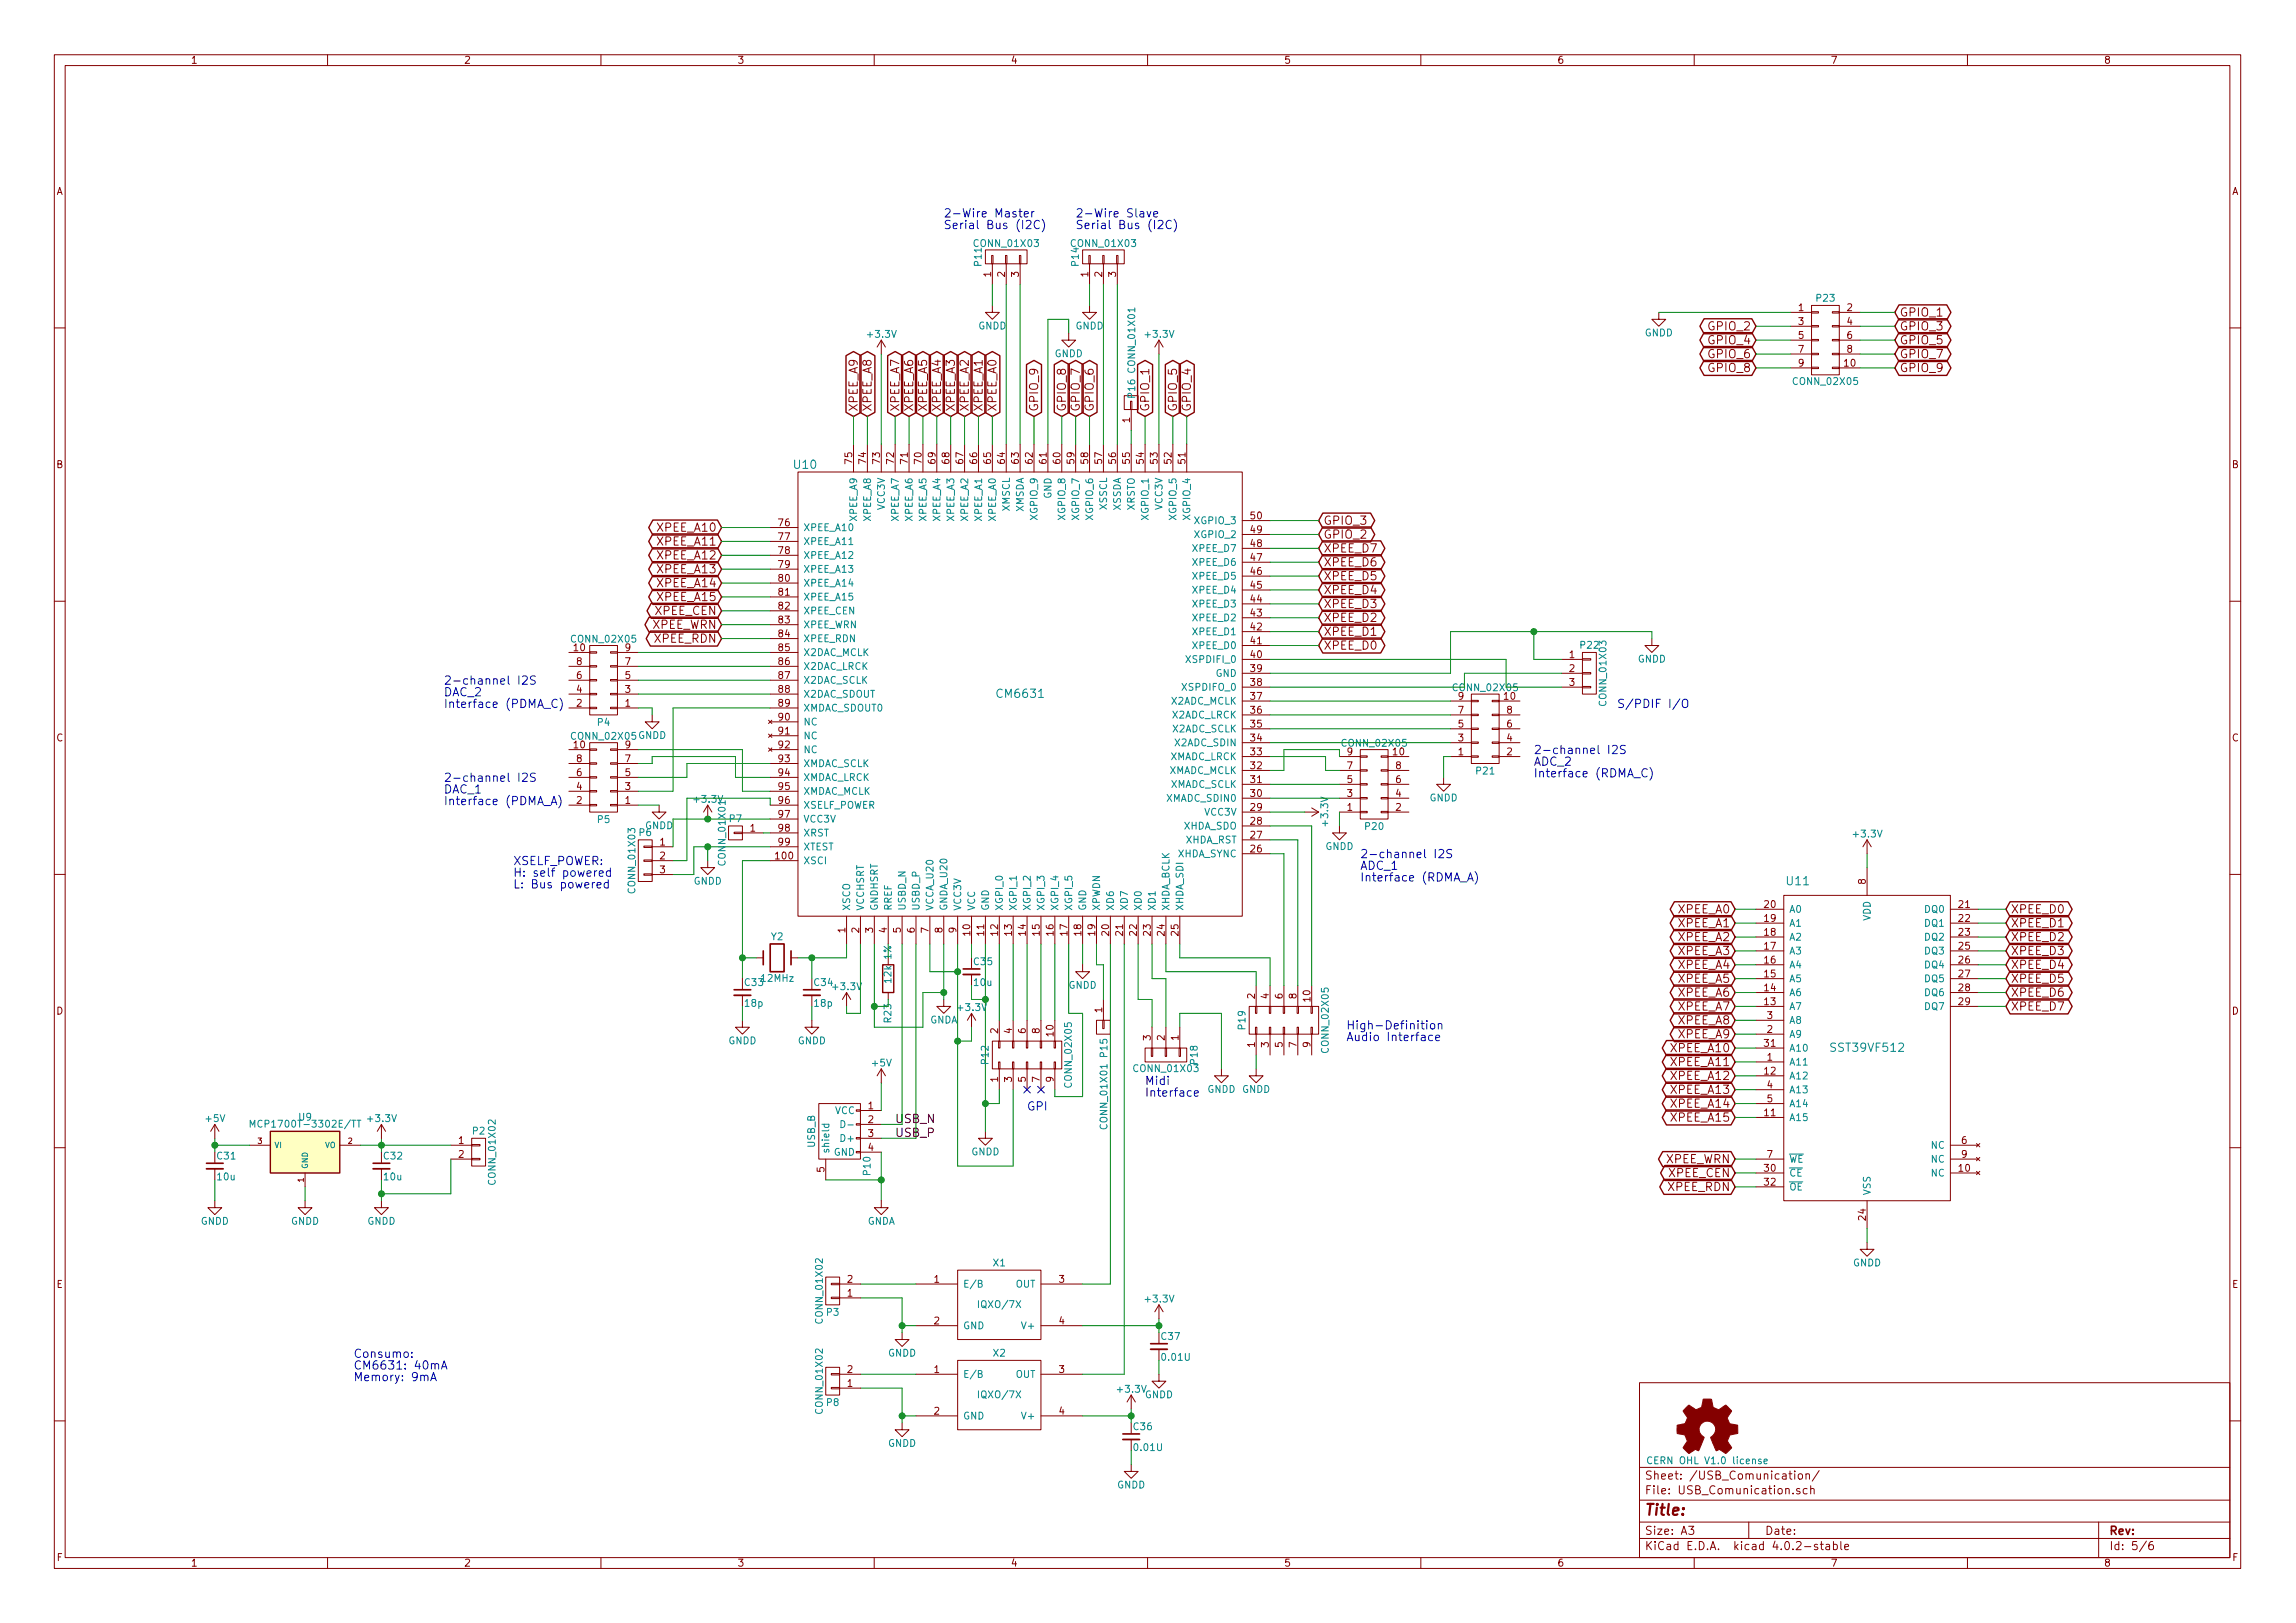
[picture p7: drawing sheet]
<svg xmlns="http://www.w3.org/2000/svg" width="297mm" height="210mm" viewBox="0 0 297 210" stroke-linecap="round" stroke-linejoin="round" font-family="sans-serif">
<defs><g id="words">
<text font-size="2" fill="#840000" x="212.8" y="196.1">Title:</text>
<g font-size="1.5" fill="#0000c2">
<text x="122.1" y="28.1">2-Wire Master</text>
<text x="122.1" y="29.6">Serial Bus (I2C)</text>
<text x="139.1" y="28.1">2-Wire Slave</text>
<text x="139.1" y="29.6">Serial Bus (I2C)</text>
<text x="57.4" y="88.6">2-channel I2S</text>
<text x="57.4" y="90.1">DAC_2</text>
<text x="57.4" y="91.6">Interface (PDMA_C)</text>
<text x="209.2" y="91.6">S/PDIF I/O</text>
<text x="57.4" y="101.2">2-channel I2S</text>
<text x="198.4" y="97.6">2-channel I2S</text>
<text x="198.4" y="99.1">ADC_2</text>
<text x="198.4" y="100.6">Interface (RDMA_C)</text>
<text x="57.4" y="102.7">DAC_1</text>
<text x="57.4" y="104.2">Interface (PDMA_A)</text>
<text x="66.4" y="111.9">XSELF_POWER:</text>
<text x="66.4" y="113.4">H: self powered</text>
<text x="176" y="111">2-channel I2S</text>
<text x="176" y="112.5">ADC_1</text>
<text x="66.4" y="115">L: Bus powered</text>
<text x="176" y="114.1">Interface (RDMA_A)</text>
<text x="174.2" y="133.2">High-Definition</text>
<text x="174.2" y="134.7">Audio Interface</text>
<text x="132.9" y="143.7">GPI</text>
<text x="148.1" y="140.4">Midi</text>
<text x="148.1" y="141.9">Interface</text>
<text x="45.7" y="175.7">Consumo:</text>
<text x="45.7" y="177.2">CM6631: 40mA</text>
<text x="45.7" y="178.7">Memory: 9mA</text>
</g>
<g font-size="1.5" fill="#840000">
<text x="245.8" y="41">GPIO_1</text>
<text x="221.1" y="42.8">GPIO_2</text>
<text x="221.1" y="44.5">GPIO_4</text>
<text x="221.1" y="46.3">GPIO_6</text>
<text x="245.8" y="42.8">GPIO_3</text>
<text x="245.8" y="44.5">GPIO_5</text>
<text x="245.8" y="46.3">GPIO_7</text>
<text x="110.9" y="53.2" transform="rotate(-90 110.9 53.2)">XPEE_A9</text>
<text x="112.7" y="53.2" transform="rotate(-90 112.7 53.2)">XPEE_A8</text>
<text x="116.3" y="53.2" transform="rotate(-90 116.3 53.2)">XPEE_A7</text>
<text x="118.1" y="53.2" transform="rotate(-90 118.1 53.2)">XPEE_A6</text>
<text x="119.9" y="53.2" transform="rotate(-90 119.9 53.2)">XPEE_A5</text>
<text x="121.7" y="53.2" transform="rotate(-90 121.7 53.2)">XPEE_A4</text>
<text x="123.5" y="53.2" transform="rotate(-90 123.5 53.2)">XPEE_A3</text>
<text x="125.3" y="53.2" transform="rotate(-90 125.3 53.2)">XPEE_A2</text>
<text x="127.1" y="53.2" transform="rotate(-90 127.1 53.2)">XPEE_A1</text>
<text x="128.9" y="53.2" transform="rotate(-90 128.9 53.2)">XPEE_A0</text>
<text x="134.3" y="53.2" transform="rotate(-90 134.3 53.2)">GPIO_9</text>
<text x="137.9" y="53.2" transform="rotate(-90 137.9 53.2)">GPIO_8</text>
<text x="139.7" y="53.2" transform="rotate(-90 139.7 53.2)">GPIO_7</text>
<text x="141.5" y="53.2" transform="rotate(-90 141.5 53.2)">GPIO_6</text>
<text x="148.7" y="53.2" transform="rotate(-90 148.7 53.2)">GPIO_1</text>
<text x="152.3" y="53.2" transform="rotate(-90 152.3 53.2)">GPIO_5</text>
<text x="154" y="53.2" transform="rotate(-90 154 53.2)">GPIO_4</text>
<text x="221.1" y="48.1">GPIO_8</text>
<text x="245.8" y="48.1">GPIO_9</text>
<text x="85.1" y="68.8">XPEE_A10</text>
<text x="85.1" y="70.6">XPEE_A11</text>
<text x="171.2" y="69.7">GPIO_2</text>
<text x="171.2" y="67.9">GPIO_3</text>
<text x="171.2" y="71.5">XPEE_D7</text>
<text x="85.1" y="72.4">XPEE_A12</text>
<text x="85.1" y="74.2">XPEE_A13</text>
<text x="85.1" y="76">XPEE_A14</text>
<text x="85.1" y="77.8">XPEE_A15</text>
<text x="171.2" y="73.3">XPEE_D6</text>
<text x="171.2" y="75.1">XPEE_D5</text>
<text x="171.2" y="76.9">XPEE_D4</text>
<text x="84.3" y="81.4">XPEE_WRN</text>
<text x="84.6" y="83.2">XPEE_RDN</text>
<text x="84.7" y="79.6">XPEE_CEN</text>
<text x="171.2" y="78.7">XPEE_D3</text>
<text x="171.2" y="80.5">XPEE_D2</text>
<text x="171.2" y="82.3">XPEE_D1</text>
<text x="171.2" y="84.1">XPEE_D0</text>
<text x="217.1" y="120">XPEE_A1</text>
<text x="217.1" y="118.2">XPEE_A0</text>
<text x="260.1" y="118.2">XPEE_D0</text>
<text x="260.1" y="120">XPEE_D1</text>
<text x="217.1" y="123.6">XPEE_A3</text>
<text x="217.1" y="121.8">XPEE_A2</text>
<text x="217.1" y="125.4">XPEE_A4</text>
<text x="260.1" y="121.8">XPEE_D2</text>
<text x="260.1" y="125.4">XPEE_D4</text>
<text x="260.1" y="123.6">XPEE_D3</text>
<text x="217.1" y="127.2">XPEE_A5</text>
<text x="217.1" y="130.8">XPEE_A7</text>
<text x="217.1" y="129">XPEE_A6</text>
<text x="260.1" y="129">XPEE_D6</text>
<text x="260.1" y="127.2">XPEE_D5</text>
<text x="260.1" y="130.8">XPEE_D7</text>
<text x="216.2" y="137.9">XPEE_A11</text>
<text x="216.2" y="136.1">XPEE_A10</text>
<text x="217.1" y="134.4">XPEE_A9</text>
<text x="217.1" y="132.6">XPEE_A8</text>
<text x="216.2" y="141.5">XPEE_A13</text>
<text x="216.2" y="139.7">XPEE_A12</text>
<text x="216.2" y="143.3">XPEE_A14</text>
<text x="216.2" y="145.1">XPEE_A15</text>
<text x="215.4" y="150.5">XPEE_WRN</text>
<text x="215.7" y="154.1">XPEE_RDN</text>
<text x="215.8" y="152.3">XPEE_CEN</text>
<text x="212.8" y="191.4">Sheet: /USB_Comunication/</text>
<text x="212.8" y="193.4">File: USB_Comunication.sch</text>
<text x="212.8" y="200.6">KiCad E.D.A. kicad 4.0.2-stable</text>
<text x="212.8" y="198.6">Size: A3</text>
<text x="228.3" y="198.6">Date:</text>
<text x="272.9" y="198.6">Rev:</text>
<text x="272.9" y="200.6">Id: 5/6</text>
</g>
<g font-size="1.5" fill="#008484">
<text x="102.8" y="60.7">U10</text>
<text x="129.1" y="90.3">CM6631</text>
<text x="231.2" y="114.5">U11</text>
<text x="237" y="136.1">SST39VF512</text>
</g>
<g font-size="1.5">
<text x="115.8" y="145.3">USB_N</text>
<text x="115.8" y="147.1">USB_P</text>
</g>
<g font-size="1.3" fill="#840000">
<text x="24.7" y="8.2">1</text>
<text x="60" y="8.2">2</text>
<text x="95.4" y="8.2">3</text>
<text x="130.8" y="8.2">4</text>
<text x="166.1" y="8.2">5</text>
<text x="201.5" y="8.2">6</text>
<text x="236.8" y="8.2">7</text>
<text x="272.2" y="8.2">8</text>
<text x="7.3" y="25.2">A</text>
<text x="288.7" y="25.2">A</text>
<text x="128.2" y="35.8" transform="rotate(-90 128.2 35.8)">1</text>
<text x="130" y="35.8" transform="rotate(-90 130 35.8)">2</text>
<text x="131.8" y="35.8" transform="rotate(-90 131.8 35.8)">3</text>
<text x="140.8" y="35.8" transform="rotate(-90 140.8 35.8)">1</text>
<text x="142.6" y="35.8" transform="rotate(-90 142.6 35.8)">2</text>
<text x="144.4" y="35.8" transform="rotate(-90 144.4 35.8)">3</text>
<text x="232.6" y="40.2">1</text>
<text x="238.9" y="40.2">2</text>
<text x="232.6" y="42">3</text>
<text x="232.6" y="43.8">5</text>
<text x="232.6" y="45.6">7</text>
<text x="232.6" y="47.4">9</text>
<text x="238.6" y="47.4">10</text>
<text x="238.9" y="42">4</text>
<text x="238.9" y="43.8">6</text>
<text x="238.9" y="45.6">8</text>
<text x="110.2" y="60" transform="rotate(-90 110.2 60)">75</text>
<text x="112" y="60" transform="rotate(-90 112 60)">74</text>
<text x="113.8" y="60" transform="rotate(-90 113.8 60)">73</text>
<text x="115.6" y="60" transform="rotate(-90 115.6 60)">72</text>
<text x="117.4" y="60" transform="rotate(-90 117.4 60)">71</text>
<text x="119.2" y="60" transform="rotate(-90 119.2 60)">70</text>
<text x="121" y="60" transform="rotate(-90 121 60)">69</text>
<text x="122.8" y="60" transform="rotate(-90 122.8 60)">68</text>
<text x="124.6" y="60" transform="rotate(-90 124.6 60)">67</text>
<text x="126.4" y="60" transform="rotate(-90 126.4 60)">66</text>
<text x="128.2" y="60" transform="rotate(-90 128.2 60)">65</text>
<text x="130" y="60" transform="rotate(-90 130 60)">64</text>
<text x="131.8" y="60" transform="rotate(-90 131.8 60)">63</text>
<text x="133.6" y="60" transform="rotate(-90 133.6 60)">62</text>
<text x="135.4" y="60" transform="rotate(-90 135.4 60)">61</text>
<text x="137.2" y="60" transform="rotate(-90 137.2 60)">60</text>
<text x="139" y="60" transform="rotate(-90 139 60)">59</text>
<text x="140.8" y="60" transform="rotate(-90 140.8 60)">58</text>
<text x="142.6" y="60" transform="rotate(-90 142.6 60)">57</text>
<text x="144.4" y="60" transform="rotate(-90 144.4 60)">56</text>
<text x="146.1" y="60" transform="rotate(-90 146.1 60)">55</text>
<text x="146.1" y="54.7" transform="rotate(-90 146.1 54.7)">1</text>
<text x="147.9" y="60" transform="rotate(-90 147.9 60)">54</text>
<text x="149.7" y="60" transform="rotate(-90 149.7 60)">53</text>
<text x="151.5" y="60" transform="rotate(-90 151.5 60)">52</text>
<text x="153.3" y="60" transform="rotate(-90 153.3 60)">51</text>
<text x="7.3" y="60.6">B</text>
<text x="288.7" y="60.6">B</text>
<text x="100.7" y="68.1">76</text>
<text x="100.7" y="69.9">77</text>
<text x="100.7" y="71.7">78</text>
<text x="161.8" y="67.2">50</text>
<text x="161.8" y="70.8">48</text>
<text x="161.8" y="69">49</text>
<text x="100.7" y="75.3">80</text>
<text x="100.7" y="77.1">81</text>
<text x="100.7" y="73.5">79</text>
<text x="161.8" y="78">44</text>
<text x="161.8" y="76.2">45</text>
<text x="161.8" y="74.4">46</text>
<text x="161.8" y="72.6">47</text>
<text x="100.7" y="78.9">82</text>
<text x="100.7" y="80.7">83</text>
<text x="100.7" y="82.4">84</text>
<text x="161.8" y="83.3">41</text>
<text x="161.8" y="81.5">42</text>
<text x="161.8" y="79.8">43</text>
<text x="74.3" y="84.2">10</text>
<text x="74.6" y="89.6">4</text>
<text x="74.6" y="87.8">6</text>
<text x="74.6" y="86">8</text>
<text x="80.9" y="89.6">3</text>
<text x="80.9" y="87.8">5</text>
<text x="80.9" y="86">7</text>
<text x="80.9" y="84.2">9</text>
<text x="100.7" y="84.2">85</text>
<text x="100.7" y="86">86</text>
<text x="100.7" y="87.8">87</text>
<text x="100.7" y="89.6">88</text>
<text x="161.8" y="85.1">40</text>
<text x="161.8" y="88.7">38</text>
<text x="161.8" y="86.9">39</text>
<text x="203" y="85.1">1</text>
<text x="203" y="86.9">2</text>
<text x="203" y="88.7">3</text>
<text x="7.3" y="95.9">C</text>
<text x="74.6" y="91.4">2</text>
<text x="80.9" y="91.4">1</text>
<text x="100.7" y="93.2">90</text>
<text x="100.7" y="95">91</text>
<text x="100.7" y="91.4">89</text>
<text x="161.8" y="95.9">34</text>
<text x="161.8" y="94.1">35</text>
<text x="161.8" y="92.3">36</text>
<text x="161.8" y="90.5">37</text>
<text x="188.6" y="95.9">3</text>
<text x="188.6" y="94.1">5</text>
<text x="188.6" y="92.3">7</text>
<text x="188.6" y="90.5">9</text>
<text x="194.6" y="90.5">10</text>
<text x="194.9" y="95.9">4</text>
<text x="194.9" y="94.1">6</text>
<text x="194.9" y="92.3">8</text>
<text x="288.7" y="95.9">C</text>
<text x="74.3" y="96.8">10</text>
<text x="74.6" y="100.4">6</text>
<text x="74.6" y="98.6">8</text>
<text x="80.9" y="100.4">5</text>
<text x="80.9" y="98.6">7</text>
<text x="80.9" y="96.8">9</text>
<text x="100.7" y="96.8">92</text>
<text x="100.7" y="98.6">93</text>
<text x="100.7" y="100.4">94</text>
<text x="161.8" y="101.3">31</text>
<text x="161.8" y="99.5">32</text>
<text x="161.8" y="97.7">33</text>
<text x="174.3" y="101.3">5</text>
<text x="174.3" y="99.5">7</text>
<text x="174.3" y="97.7">9</text>
<text x="180.2" y="97.7">10</text>
<text x="180.6" y="101.3">6</text>
<text x="180.6" y="99.5">8</text>
<text x="188.6" y="97.7">1</text>
<text x="194.9" y="97.7">2</text>
<text x="74.6" y="104">2</text>
<text x="74.6" y="102.2">4</text>
<text x="80.9" y="104">1</text>
<text x="80.9" y="102.2">3</text>
<text x="97" y="107.6">1</text>
<text x="100.7" y="102.2">95</text>
<text x="100.7" y="104">96</text>
<text x="100.7" y="105.8">97</text>
<text x="100.7" y="107.6">98</text>
<text x="161.8" y="103.1">30</text>
<text x="161.8" y="106.7">28</text>
<text x="161.8" y="104.9">29</text>
<text x="174.3" y="104.9">1</text>
<text x="174.3" y="103.1">3</text>
<text x="180.6" y="104.9">2</text>
<text x="180.6" y="103.1">4</text>
<text x="85.4" y="109.4">1</text>
<text x="85.4" y="111.2">2</text>
<text x="85.4" y="113">3</text>
<text x="100.4" y="111.2">100</text>
<text x="100.7" y="109.4">99</text>
<text x="161.8" y="110.3">26</text>
<text x="161.8" y="108.5">27</text>
<text x="228.3" y="117.5">20</text>
<text x="228.3" y="119.3">19</text>
<text x="241.3" y="114.4" transform="rotate(-90 241.3 114.4)">8</text>
<text x="253.4" y="117.5">21</text>
<text x="253.4" y="119.3">22</text>
<text x="109.3" y="120.7" transform="rotate(-90 109.3 120.7)">1</text>
<text x="111.1" y="120.7" transform="rotate(-90 111.1 120.7)">2</text>
<text x="112.9" y="120.7" transform="rotate(-90 112.9 120.7)">3</text>
<text x="114.7" y="120.7" transform="rotate(-90 114.7 120.7)">4</text>
<text x="116.5" y="120.7" transform="rotate(-90 116.5 120.7)">5</text>
<text x="118.3" y="120.7" transform="rotate(-90 118.3 120.7)">6</text>
<text x="120.1" y="120.7" transform="rotate(-90 120.1 120.7)">7</text>
<text x="121.9" y="120.7" transform="rotate(-90 121.9 120.7)">8</text>
<text x="123.7" y="120.7" transform="rotate(-90 123.7 120.7)">9</text>
<text x="125.5" y="121" transform="rotate(-90 125.5 121)">10</text>
<text x="127.3" y="121" transform="rotate(-90 127.3 121)">11</text>
<text x="129.1" y="121" transform="rotate(-90 129.1 121)">12</text>
<text x="130.9" y="121" transform="rotate(-90 130.9 121)">13</text>
<text x="132.7" y="121" transform="rotate(-90 132.7 121)">14</text>
<text x="134.5" y="121" transform="rotate(-90 134.5 121)">15</text>
<text x="136.3" y="121" transform="rotate(-90 136.3 121)">16</text>
<text x="138.1" y="121" transform="rotate(-90 138.1 121)">17</text>
<text x="139.9" y="121" transform="rotate(-90 139.9 121)">18</text>
<text x="141.7" y="121" transform="rotate(-90 141.7 121)">19</text>
<text x="143.5" y="121" transform="rotate(-90 143.5 121)">20</text>
<text x="145.2" y="121" transform="rotate(-90 145.2 121)">21</text>
<text x="147" y="121" transform="rotate(-90 147 121)">22</text>
<text x="148.8" y="121" transform="rotate(-90 148.8 121)">23</text>
<text x="150.6" y="121" transform="rotate(-90 150.6 121)">24</text>
<text x="152.4" y="121" transform="rotate(-90 152.4 121)">25</text>
<text x="228.3" y="124.7">16</text>
<text x="228.3" y="122.9">17</text>
<text x="228.3" y="121.1">18</text>
<text x="253.4" y="121.1">23</text>
<text x="253.4" y="122.9">25</text>
<text x="253.4" y="124.7">26</text>
<text x="7.3" y="131.3">D</text>
<text x="142.6" y="131" transform="rotate(-90 142.6 131)">1</text>
<text x="162.3" y="129.2" transform="rotate(-90 162.3 129.2)">2</text>
<text x="164.1" y="129.2" transform="rotate(-90 164.1 129.2)">4</text>
<text x="165.9" y="129.2" transform="rotate(-90 165.9 129.2)">6</text>
<text x="167.7" y="129.2" transform="rotate(-90 167.7 129.2)">8</text>
<text x="169.5" y="129.6" transform="rotate(-90 169.5 129.6)">10</text>
<text x="228.3" y="130">13</text>
<text x="228.3" y="128.2">14</text>
<text x="228.3" y="126.4">15</text>
<text x="228.6" y="131.8">3</text>
<text x="253.4" y="126.4">27</text>
<text x="253.4" y="128.2">28</text>
<text x="253.4" y="130">29</text>
<text x="288.7" y="131.3">D</text>
<text x="129.1" y="133.7" transform="rotate(-90 129.1 133.7)">2</text>
<text x="130.9" y="133.7" transform="rotate(-90 130.9 133.7)">4</text>
<text x="132.7" y="133.7" transform="rotate(-90 132.7 133.7)">6</text>
<text x="134.5" y="133.7" transform="rotate(-90 134.5 133.7)">8</text>
<text x="136.3" y="134" transform="rotate(-90 136.3 134)">10</text>
<text x="148.8" y="134.6" transform="rotate(-90 148.8 134.6)">3</text>
<text x="150.6" y="134.6" transform="rotate(-90 150.6 134.6)">2</text>
<text x="152.4" y="134.6" transform="rotate(-90 152.4 134.6)">1</text>
<text x="162.3" y="135.5" transform="rotate(-90 162.3 135.5)">1</text>
<text x="164.1" y="135.5" transform="rotate(-90 164.1 135.5)">3</text>
<text x="165.9" y="135.5" transform="rotate(-90 165.9 135.5)">5</text>
<text x="167.7" y="135.5" transform="rotate(-90 167.7 135.5)">7</text>
<text x="169.5" y="135.5" transform="rotate(-90 169.5 135.5)">9</text>
<text x="228.3" y="135.4">31</text>
<text x="228.6" y="137.2">1</text>
<text x="228.6" y="133.6">2</text>
<text x="112.3" y="143.5">1</text>
<text x="129.1" y="140" transform="rotate(-90 129.1 140)">1</text>
<text x="130.9" y="140" transform="rotate(-90 130.9 140)">3</text>
<text x="132.7" y="140" transform="rotate(-90 132.7 140)">5</text>
<text x="134.5" y="140" transform="rotate(-90 134.5 140)">7</text>
<text x="136.3" y="140" transform="rotate(-90 136.3 140)">9</text>
<text x="228.3" y="139">12</text>
<text x="228.6" y="140.8">4</text>
<text x="228.6" y="142.6">5</text>
<text x="59.3" y="148">1</text>
<text x="59.3" y="149.8">2</text>
<text x="112.3" y="145.3">2</text>
<text x="112.3" y="147.1">3</text>
<text x="112.3" y="148.9">4</text>
<text x="228.3" y="144.4">11</text>
<text x="228.6" y="149.8">7</text>
<text x="253.7" y="148">6</text>
<text x="253.7" y="149.8">9</text>
<text x="106.6" y="151.7" transform="rotate(-90 106.6 151.7)">5</text>
<text x="228.3" y="151.6">30</text>
<text x="228.3" y="153.4">32</text>
<text x="253.4" y="151.6">10</text>
<text x="241.3" y="157.8" transform="rotate(-90 241.3 157.8)">24</text>
<text x="7.3" y="166.6">E</text>
<text x="109.6" y="167.8">1</text>
<text x="109.6" y="166">2</text>
<text x="120.8" y="166">1</text>
<text x="137" y="166">3</text>
<text x="288.7" y="166.6">E</text>
<text x="120.8" y="171.3">2</text>
<text x="137" y="171.3">4</text>
<text x="109.6" y="179.4">1</text>
<text x="109.6" y="177.6">2</text>
<text x="120.8" y="177.6">1</text>
<text x="137" y="177.6">3</text>
<text x="120.8" y="183">2</text>
<text x="137" y="183">4</text>
<text x="7.3" y="202">F</text>
<text x="24.7" y="202.7">1</text>
<text x="60" y="202.7">2</text>
<text x="95.4" y="202.7">3</text>
<text x="130.8" y="202.7">4</text>
<text x="166.1" y="202.7">5</text>
<text x="201.5" y="202.7">6</text>
<text x="236.8" y="202.7">7</text>
<text x="272.2" y="202.7">8</text>
<text x="288.8" y="202">F</text>
</g>
<g font-size="1.3" fill="#008484">
<text x="126.2" y="31.9">CONN_01X03</text>
<text x="127" y="34.3" transform="rotate(-90 127 34.3)">P11</text>
<text x="138.7" y="31.9">CONN_01X03</text>
<text x="139.5" y="34.3" transform="rotate(-90 139.5 34.3)">P14</text>
<text x="235" y="39">P23</text>
<text x="112.3" y="43.7">+3.3V</text>
<text x="126.5" y="42.6">GNDD</text>
<text x="136.4" y="46.2">GNDD</text>
<text x="139.1" y="42.6">GNDD</text>
<text x="146.8" y="48" transform="rotate(-90 146.8 48)">CONN_01X01</text>
<text x="148.3" y="43.7">+3.3V</text>
<text x="212.7" y="43.5">GNDD</text>
<text x="146.8" y="51.4" transform="rotate(-90 146.8 51.4)">P16</text>
<text x="232.1" y="49.8">CONN_02X05</text>
<text x="114.4" y="66" transform="rotate(-90 114.4 66)">VCC3V</text>
<text x="136" y="64.6" transform="rotate(-90 136 64.6)">GND</text>
<text x="143.2" y="66" transform="rotate(-90 143.2 66)">XSSCL</text>
<text x="150.4" y="66" transform="rotate(-90 150.4 66)">VCC3V</text>
<text x="103.9" y="68.7">XPEE_A10</text>
<text x="103.9" y="70.5">XPEE_A11</text>
<text x="110.9" y="67.4" transform="rotate(-90 110.9 67.4)">XPEE_A9</text>
<text x="112.7" y="67.4" transform="rotate(-90 112.7 67.4)">XPEE_A8</text>
<text x="116.2" y="67.4" transform="rotate(-90 116.2 67.4)">XPEE_A7</text>
<text x="118" y="67.4" transform="rotate(-90 118 67.4)">XPEE_A6</text>
<text x="119.8" y="67.4" transform="rotate(-90 119.8 67.4)">XPEE_A5</text>
<text x="121.6" y="67.4" transform="rotate(-90 121.6 67.4)">XPEE_A4</text>
<text x="123.4" y="67.4" transform="rotate(-90 123.4 67.4)">XPEE_A3</text>
<text x="125.2" y="67.4" transform="rotate(-90 125.2 67.4)">XPEE_A2</text>
<text x="127" y="67.4" transform="rotate(-90 127 67.4)">XPEE_A1</text>
<text x="128.8" y="67.4" transform="rotate(-90 128.8 67.4)">XPEE_A0</text>
<text x="130.6" y="66.2" transform="rotate(-90 130.6 66.2)">XMSCL</text>
<text x="132.4" y="66.3" transform="rotate(-90 132.4 66.3)">XMSDA</text>
<text x="134.2" y="67.1" transform="rotate(-90 134.2 67.1)">XGPIO_9</text>
<text x="137.8" y="67.1" transform="rotate(-90 137.8 67.1)">XGPIO_8</text>
<text x="139.6" y="67.1" transform="rotate(-90 139.6 67.1)">XGPIO_7</text>
<text x="141.4" y="67.1" transform="rotate(-90 141.4 67.1)">XGPIO_6</text>
<text x="145" y="66.1" transform="rotate(-90 145 66.1)">XSSDA</text>
<text x="146.8" y="66.1" transform="rotate(-90 146.8 66.1)">XRSTO</text>
<text x="148.6" y="67.1" transform="rotate(-90 148.6 67.1)">XGPIO_1</text>
<text x="152.2" y="67.1" transform="rotate(-90 152.2 67.1)">XGPIO_5</text>
<text x="154" y="67.1" transform="rotate(-90 154 67.1)">XGPIO_4</text>
<text x="154.3" y="71.4">XPEE_D7</text>
<text x="154.6" y="67.8">XGPIO_3</text>
<text x="154.6" y="69.6">XGPIO_2</text>
<text x="103.9" y="75.9">XPEE_A14</text>
<text x="103.9" y="77.7">XPEE_A15</text>
<text x="103.9" y="72.3">XPEE_A12</text>
<text x="103.9" y="74.1">XPEE_A13</text>
<text x="154.3" y="76.8">XPEE_D4</text>
<text x="154.3" y="75">XPEE_D5</text>
<text x="154.3" y="73.2">XPEE_D6</text>
<text x="74.1" y="83.1">CONN_02X05</text>
<text x="103.9" y="79.5">XPEE_CEN</text>
<text x="103.9" y="81.3">XPEE_WRN</text>
<text x="103.9" y="83.1">XPEE_RDN</text>
<text x="154.3" y="84">XPEE_D0</text>
<text x="154.3" y="82.2">XPEE_D1</text>
<text x="154.3" y="80.4">XPEE_D2</text>
<text x="154.3" y="78.6">XPEE_D3</text>
<text x="204.5" y="83.9">P22</text>
<text x="103.9" y="84.9">X2DAC_MCLK</text>
<text x="103.9" y="86.7">X2DAC_LRCK</text>
<text x="103.9" y="88.5">X2DAC_SCLK</text>
<text x="153.1" y="89.4">XSPDIFO_0</text>
<text x="153.7" y="85.8">XSPDIFI_0</text>
<text x="157.2" y="87.6">GND</text>
<text x="188.1" y="89.4">CONN_02X05</text>
<text x="211.8" y="85.7">GNDD</text>
<text x="74.1" y="95.7">CONN_02X05 GNDD</text>
<text x="77.3" y="93.9">P4</text>
<text x="103.9" y="93.9">NC</text>
<text x="103.9" y="95.6">NC</text>
<text x="103.9" y="90.3">X2DAC_SDOUT</text>
<text x="103.9" y="92.1">XMDAC_SDOUT0</text>
<text x="151.4" y="91.2">X2ADC_MCLK</text>
<text x="151.6" y="93">X2ADC_LRCK</text>
<text x="151.6" y="94.7">X2ADC_SCLK</text>
<text x="207.8" y="91.1" transform="rotate(-90 207.8 91.1)">CONN_01X03</text>
<text x="103.9" y="97.4">NC</text>
<text x="103.9" y="99.2">XMDAC_SCLK</text>
<text x="103.9" y="101">XMDAC_LRCK</text>
<text x="151.1" y="100.1">XMADC_MCLK</text>
<text x="151.2" y="98.3">XMADC_LRCK</text>
<text x="151.3" y="101.9">XMADC_SCLK</text>
<text x="152.1" y="96.5">X2ADC_SDIN</text>
<text x="173.8" y="96.6">CONN_02X05</text>
<text x="191" y="100.2">P21</text>
<text x="77.3" y="106.5">P5</text>
<text x="83.4" y="107.3">GNDD</text>
<text x="89.9" y="103.9">+3.3V</text>
<text x="94.4" y="106.4">P7</text>
<text x="103.9" y="102.8">XMDAC_MCLK</text>
<text x="103.9" y="104.6">XSELF_POWER</text>
<text x="103.9" y="106.4">VCC3V</text>
<text x="151" y="103.7">XMADC_SDIN0</text>
<text x="153" y="107.3">XHDA_SDO</text>
<text x="155.8" y="105.5">VCC3V</text>
<text x="171.8" y="106.7" transform="rotate(-90 171.8 106.7)">+3.3V</text>
<text x="176.6" y="107.4">P20</text>
<text x="184.9" y="103.7">GNDD</text>
<text x="82.7" y="108.2">P6</text>
<text x="93.8" y="111.8" transform="rotate(-90 93.8 111.8)">CONN_01X01</text>
<text x="103.9" y="108.2">XRST</text>
<text x="103.9" y="110">XTEST</text>
<text x="103.9" y="111.8">XSCI</text>
<text x="152.3" y="110.9">XHDA_SYNC</text>
<text x="153.2" y="109.1">XHDA_RST</text>
<text x="171.4" y="110">GNDD</text>
<text x="239.9" y="108.3">+3.3V</text>
<text x="82.2" y="115.3" transform="rotate(-90 82.2 115.3)">CONN_01X03</text>
<text x="89.7" y="114.5">GNDD</text>
<text x="110" y="117.8" transform="rotate(-90 110 117.8)">XSCO</text>
<text x="111.8" y="117.8" transform="rotate(-90 111.8 117.8)">VCCHSRT</text>
<text x="113.5" y="117.8" transform="rotate(-90 113.5 117.8)">GNDHSRT</text>
<text x="115.3" y="117.8" transform="rotate(-90 115.3 117.8)">RREF</text>
<text x="117.1" y="117.8" transform="rotate(-90 117.1 117.8)">USBD_N</text>
<text x="118.9" y="117.8" transform="rotate(-90 118.9 117.8)">USBD_P</text>
<text x="120.7" y="117.8" transform="rotate(-90 120.7 117.8)">VCCA_U20</text>
<text x="122.5" y="117.8" transform="rotate(-90 122.5 117.8)">GNDA_U20</text>
<text x="124.3" y="117.8" transform="rotate(-90 124.3 117.8)">VCC3V</text>
<text x="126.1" y="117.8" transform="rotate(-90 126.1 117.8)">VCC</text>
<text x="127.9" y="117.8" transform="rotate(-90 127.9 117.8)">GND</text>
<text x="129.7" y="117.8" transform="rotate(-90 129.7 117.8)">XGPI_0</text>
<text x="131.5" y="117.8" transform="rotate(-90 131.5 117.8)">XGPI_1</text>
<text x="133.3" y="117.8" transform="rotate(-90 133.3 117.8)">XGPI_2</text>
<text x="135.1" y="117.8" transform="rotate(-90 135.1 117.8)">XGPI_3</text>
<text x="136.9" y="117.8" transform="rotate(-90 136.9 117.8)">XGPI_4</text>
<text x="138.7" y="117.8" transform="rotate(-90 138.7 117.8)">XGPI_5</text>
<text x="140.5" y="117.8" transform="rotate(-90 140.5 117.8)">GND</text>
<text x="142.3" y="117.8" transform="rotate(-90 142.3 117.8)">XPWDN</text>
<text x="144.1" y="117.8" transform="rotate(-90 144.1 117.8)">XD6</text>
<text x="145.9" y="117.8" transform="rotate(-90 145.9 117.8)">XD7</text>
<text x="147.7" y="117.8" transform="rotate(-90 147.7 117.8)">XD0</text>
<text x="149.5" y="117.8" transform="rotate(-90 149.5 117.8)">XD1</text>
<text x="151.3" y="117.8" transform="rotate(-90 151.3 117.8)">XHDA_BCLK</text>
<text x="153.1" y="117.8" transform="rotate(-90 153.1 117.8)">XHDA_SDI</text>
<text x="231.5" y="118.1">A0</text>
<text x="231.5" y="119.9">A1</text>
<text x="242" y="119.2" transform="rotate(-90 242 119.2)">VDD</text>
<text x="249" y="118.1">DQ0</text>
<text x="249" y="119.9">DQ1</text>
<text x="99.8" y="121.6">Y2</text>
<text x="126" y="124.9">C35</text>
<text x="231.5" y="125.3">A4</text>
<text x="231.5" y="123.5">A3</text>
<text x="231.5" y="121.7">A2</text>
<text x="249" y="121.7">DQ2</text>
<text x="249" y="123.5">DQ3</text>
<text x="249" y="125.3">DQ4</text>
<text x="96.4" y="127.6">C33</text>
<text x="96.4" y="130.3">18p</text>
<text x="98.6" y="127">12MHz</text>
<text x="105.4" y="127.6">C34</text>
<text x="105.4" y="130.3">18p</text>
<text x="107.9" y="128.1">+3.3V</text>
<text x="115.3" y="126.9" transform="rotate(-90 115.3 126.9)">12k 1%</text>
<text x="124" y="130.8">+3.3V</text>
<text x="126" y="127.6">10u</text>
<text x="138.2" y="127.9">GNDD</text>
<text x="231.5" y="130.7">A7</text>
<text x="231.5" y="128.9">A6</text>
<text x="231.5" y="127.1">A5</text>
<text x="249" y="127.1">DQ5</text>
<text x="249" y="128.9">DQ6</text>
<text x="249" y="130.7">DQ7</text>
<text x="94.2" y="135.1">GNDD</text>
<text x="103.2" y="135.1">GNDD</text>
<text x="112.9" y="138">+5V</text>
<text x="115.3" y="132.3" transform="rotate(-90 115.3 132.3)">R23</text>
<text x="120.2" y="132.4">GNDA</text>
<text x="127.9" y="137.6" transform="rotate(-90 127.9 137.6)">P12</text>
<text x="143.2" y="136.7" transform="rotate(-90 143.2 136.7)">P15</text>
<text x="154.9" y="137.6" transform="rotate(-90 154.9 137.6)">P18</text>
<text x="161.1" y="133.1" transform="rotate(-90 161.1 133.1)">P19</text>
<text x="171.9" y="136" transform="rotate(-90 171.9 136)">CONN_02X05</text>
<text x="231.5" y="137.9">A11</text>
<text x="231.5" y="134.3">A9</text>
<text x="231.5" y="132.5">A8</text>
<text x="231.5" y="136.1">A10</text>
<text x="138.6" y="140.5" transform="rotate(-90 138.6 140.5)">CONN_02X05</text>
<text x="146.8" y="138.7">CONN_01X03</text>
<text x="156.2" y="141.4">GNDD GNDD</text>
<text x="231.5" y="141.4">A13</text>
<text x="231.5" y="143.2">A14</text>
<text x="231.5" y="139.6">A12</text>
<text x="26.7" y="145.2">+5V</text>
<text x="33.4" y="145.9">MCP1700T-3302E/TT</text>
<text x="38.7" y="145">U9</text>
<text x="47.7" y="145.2">+3.3V</text>
<text x="61.2" y="146.8">P2</text>
<text x="105.4" y="148.5" transform="rotate(-90 105.4 148.5)">USB_B</text>
<text x="107.3" y="149.3" transform="rotate(-90 107.3 149.3)">shield</text>
<text x="107.8" y="149.5">GND</text>
<text x="107.9" y="144.1">VCC</text>
<text x="109" y="147.7">D+</text>
<text x="125.6" y="149.5">GNDD</text>
<text x="143.2" y="145.9" transform="rotate(-90 143.2 145.9)">CONN_01X01</text>
<text x="231.5" y="145">A15</text>
<text x="249.8" y="148.6">NC</text>
<text x="28.1" y="150">C31</text>
<text x="28.1" y="152.7">10u</text>
<text x="49.7" y="150">C32</text>
<text x="49.7" y="152.7">10u</text>
<text x="64.1" y="153.1" transform="rotate(-90 64.1 153.1)">CONN_01X02</text>
<text x="112.6" y="152" transform="rotate(-90 112.6 152)">P10</text>
<text x="231.5" y="150.4">WE</text>
<text x="231.5" y="152.2">CE</text>
<text x="231.5" y="154">OE</text>
<text x="242" y="154.6" transform="rotate(-90 242 154.6)">VSS</text>
<text x="249.8" y="150.4">NC</text>
<text x="249.8" y="152.2">NC</text>
<text x="26" y="158.5">GNDD</text>
<text x="37.6" y="158.5">GNDD</text>
<text x="47.5" y="158.5">GNDD</text>
<text x="112.2" y="158.5">GNDA</text>
<text x="124.6" y="166.6">E/B</text>
<text x="128.5" y="163.8">X1</text>
<text x="131.3" y="166.6">OUT</text>
<text x="239.7" y="163.8">GNDD</text>
<text x="106.4" y="171" transform="rotate(-90 106.4 171)">CONN_01X02</text>
<text x="107" y="170.2">P3</text>
<text x="124.6" y="172">GND</text>
<text x="126.8" y="169.2">IQXO/7X</text>
<text x="132.4" y="172">V+</text>
<text x="148.3" y="168.5">+3.3V</text>
<text x="150.3" y="173.4">C37</text>
<text x="114.9" y="175.5">GNDD</text>
<text x="124.6" y="178.3">E/B</text>
<text x="128.5" y="175.5">X2</text>
<text x="131.3" y="178.3">OUT</text>
<text x="150.4" y="176.1">0.01U</text>
<text x="106.4" y="182.7" transform="rotate(-90 106.4 182.7)">CONN_01X02</text>
<text x="107" y="181.9">P8</text>
<text x="124.6" y="183.7">GND</text>
<text x="126.8" y="180.9">IQXO/7X</text>
<text x="132.4" y="183.7">V+</text>
<text x="144.7" y="180.2">+3.3V</text>
<text x="146.7" y="185">C36</text>
<text x="148.1" y="180.9">GNDD</text>
<text x="114.9" y="187.2">GNDD</text>
<text x="146.8" y="187.7">0.01U</text>
<text x="213.8" y="189.4">CERN OHL V1.0 license</text>
<text x="144.5" y="192.6">GNDD</text>
</g>
<g font-size="1" fill="#840000">
<text x="33.4" y="148">3</text>
<text x="45" y="148">2</text>
<text x="39.3" y="152.9" transform="rotate(-90 39.3 152.9)">1</text>
</g>
<g font-size="1" fill="#008484">
<text x="35.5" y="148.5">VI</text>
<text x="42" y="148.5">VO</text>
<text x="39.8" y="151.2" transform="rotate(-90 39.8 151.2)">GND</text>
</g>
</g></defs>
<g fill="none" stroke="#840000" stroke-width=".13">
<path d="M7 7.1h282.8v195.8h-282.8zM8.4 8.5h280v193h-280zM42.4 7.1v1.4M77.7 7.1v1.4M113.1 7.1v1.4M148.4 7.1v1.4M183.8 7.1v1.4M219.2 7.1v1.4M254.5 7.1v1.4M127.5 32.3h5.4v1.8h-5.4zM128.3 33.1h.2v1h-.2zM128.4 39.5v.9h.9l-.9 .9-.9-.9h.9"/>
<path d="M128.4 34.1v2.7M130.1 33.1h.2v1h-.2zM130.2 34.1v2.7M131.9 33.1h.1v1h-.1zM132 34.1v2.7M140 32.3h5.4v1.8h-5.4zM140.8 33.1h.2v1h-.2zM140.9 39.5v.9h.9l-.9 .9-.9-.9h.9M140.9 34.1v2.7M142.6 33.1h.2v1h-.2zM142.7 34.1v2.7M144.4 33.1h.2v1h-.2z"/>
<path d="M144.5 34.1v2.7M234.3 39.5h3.6v9h-3.6zM7 42.4h1.4M110.4 57.5v3.6M112.2 57.5v3.6M114 44v1.8M114 57.5v3.6M114 44l-.5 .9M114 44l.5 .9M115.8 57.5v3.6M117.6 57.5v3.6M119.4 57.5v3.6"/>
<path d="M121.2 57.5v3.6M123 57.5v3.6M124.8 57.5v3.6M126.6 57.5v3.6M128.4 57.5v3.6M130.2 57.5v3.6M132 57.5v3.6M133.8 57.5v3.6M135.5 57.5v3.6M137.3 57.5v3.6M138.2 43.1v.9h.9l-.9 .9-.9-.9h.9M139.1 57.5v3.6"/>
<path d="M140.9 57.5v3.6M142.7 57.5v3.6M144.5 57.5v3.6M145.4 51.2h1.8v1.8h-1.8zM146.2 51.9h.2v1.1h-.2zM146.3 53v2.7M146.3 57.5v3.6M148.1 57.5v3.6M149.9 44v1.8M149.9 57.5v3.6M149.9 44l-.5 .9M149.9 44l.6 .9"/>
<path d="M151.7 57.5v3.6M153.5 57.5v3.6M214.6 40.4v.9h.9l-.9 .9-.9-.9h.9M231.6 40.4h2.7M231.6 42.2h2.7M231.6 44h2.7M231.6 45.8h2.7M231.6 47.6h2.7M234.3 47.5h.9v.2h-.9zM234.3 45.7h.9v.2h-.9zM234.3 43.9h.9v.2h-.9zM234.3 42.1h.9v.2h-.9z"/>
<path d="M234.3 40.3h.9v.2h-.9zM237 47.5h.9v.2h-.9zM237 45.7h.9v.2h-.9zM237 43.9h.9v.2h-.9zM237 42.1h.9v.2h-.9zM237 40.3h.9v.2h-.9zM237.9 40.4h2.7M237.9 42.2h2.7M237.9 44h2.7M237.9 45.8h2.7M237.9 47.6h2.7M288.4 42.4h1.4"/>
<path d="M7 77.8h1.4M99.6 75.4h3.6M99.6 77.2h3.6M99.6 79h3.6M99.6 68.3h3.6M99.6 70.1h3.6M99.6 71.8h3.6M99.6 73.6h3.6M103.2 61.1h57.5v57.4h-57.5zM160.7 67.4h3.6M160.7 79.9h3.6M160.7 78.1h3.6"/>
<path d="M160.7 76.3h3.6M160.7 74.5h3.6M160.7 72.7h3.6M160.7 71h3.6M160.7 69.2h3.6M288.4 77.8h1.4M73.6 97h2.7M73.6 98.8h2.7M73.6 84.4h2.7M73.6 86.2h2.7M73.6 88h2.7M73.6 89.8h2.7"/>
<path d="M73.6 91.6h2.7M76.3 83.5h3.6v9h-3.6zM76.3 84.3h.9v.2h-.9zM76.3 86.1h.9v.2h-.9zM76.3 87.9h.9v.2h-.9zM76.3 89.7h.9v.2h-.9zM76.3 91.5h.9v.2h-.9zM76.3 96.1h3.6v9h-3.6zM76.3 96.9h.9v.2h-.9zM76.3 98.7h.9v.2h-.9zM79 84.3h.9v.2h-.9zM79 86.1h.9v.2h-.9z"/>
<path d="M79 87.9h.9v.2h-.9zM79 89.7h.9v.2h-.9zM79 91.5h.9v.2h-.9zM79 96.9h.9v.2h-.9zM79 98.7h.9v.2h-.9zM79.9 97h2.7M79.9 98.8h2.7M79.9 84.4h2.7M79.9 86.2h2.7M79.9 88h2.7M79.9 89.8h2.7M79.9 91.6h2.7"/>
<path d="M84.4 92.5v.9h.9l-.9 .9-.9-.9h.9M99.4 93.2l.4 .4M99.4 95l.4 .4M99.4 96.8l.4 .4M99.6 93.4h3.6M99.6 95.2h3.6M99.6 97h3.6M99.6 80.8h3.6M99.6 98.8h3.6M99.6 82.6h3.6M99.6 84.4h3.6M99.6 86.2h3.6"/>
<path d="M99.6 88h3.6M99.6 89.8h3.6M99.6 91.6h3.6M99.8 93.2l-.4 .4M99.8 95l-.4 .4M99.8 96.8l-.4 .4M160.7 85.3h3.6M160.7 83.5h3.6M160.7 99.7h3.6M160.7 81.7h3.6M160.7 97.9h3.6M160.7 96.1h3.6"/>
<path d="M160.7 94.3h3.6M160.7 92.5h3.6M160.7 90.7h3.6M160.7 88.9h3.6M160.7 87.1h3.6M173.3 99.7h2.7M173.3 97.9h2.7M176 97.8h.9v.2h-.9zM176 99.6h.9v.2h-.9zM176 97h3.6v9h-3.6zM178.7 97.8h.9v.2h-.9zM178.7 99.6h.9v.2h-.9z"/>
<path d="M179.6 99.7h2.6M179.6 97.9h2.6M187.6 97.9h2.7M187.6 96.1h2.7M187.6 94.3h2.7M187.6 92.5h2.7M187.6 90.7h2.7M190.3 90.6h.9v.2h-.9zM190.3 92.4h.9v.2h-.9zM190.3 94.2h.9v.2h-.9zM190.3 96h.9v.2h-.9zM190.3 97.8h.9v.2h-.9z"/>
<path d="M190.3 89.8h3.6v9h-3.6zM193 90.6h.9v.2h-.9zM193 92.4h.9v.2h-.9zM193 94.2h.9v.2h-.9zM193 96h.9v.2h-.9zM193 97.8h.9v.2h-.9zM193.9 97.9h2.7M193.9 96.1h2.7M193.9 94.3h2.7M193.9 92.5h2.7M193.9 90.7h2.7M202 85.3h2.7"/>
<path d="M202 88.9h2.7M202 87.1h2.7M204.7 88.8h1.1v.2h-1.1zM204.7 87h1.1v.2h-1.1zM204.7 85.2h1.1v.2h-1.1zM204.7 84.4h1.8v5.4h-1.8zM213.7 82.6v.9h.9l-.9 .9-.9-.9h.9M7 113.1h1.4M73.6 100.6h2.7M73.6 102.4h2.7M73.6 104.2h2.7M76.3 100.5h.9v.2h-.9z"/>
<path d="M76.3 102.3h.9v.2h-.9zM76.3 104.1h.9v.2h-.9zM79 100.5h.9v.2h-.9zM79 102.3h.9v.2h-.9zM79 104.1h.9v.2h-.9zM79.9 100.6h2.7M79.9 102.4h2.7M79.9 104.2h2.7M82.6 108.7h1.8v5.4h-1.8zM83.3 113.1h1.1v.1h-1.1zM83.3 111.3h1.1v.2h-1.1zM83.3 109.5h1.1v.2h-1.1z"/>
<path d="M84.4 113.2h2.7M84.4 109.6h2.7M84.4 111.4h2.7M85.3 104.2v.9h.9l-.9 .9-.9-.9h.9M91.5 111.4v.9h.9l-.9 .9-.9-.9h.9M91.5 104.2l-.5 .9M91.5 104.2v1.8M91.5 104.2l.6 .9M94.2 106.9h1.8v1.8h-1.8zM95 107.7h1v.2h-1zM96 107.8h2.7M99.6 100.6h3.6"/>
<path d="M99.6 102.4h3.6M99.6 104.2h3.6M99.6 106h3.6M99.6 107.8h3.6M99.6 109.6h3.6M99.6 111.4h3.6M109.5 118.5v3.6M111.3 118.5v3.6M113.1 118.5v3.6M114.9 118.5v3.6M116.7 118.5v3.6M118.5 118.5v3.6"/>
<path d="M120.3 118.5v3.6M122.1 118.5v3.6M123.9 118.5v3.6M125.7 118.5v3.6M127.5 118.5v3.6M129.3 118.5v3.6M131.1 118.5v3.6M132.9 118.5v3.6M134.7 118.5v3.6M136.4 118.5v3.6M138.2 118.5v3.6M140 118.5v3.6"/>
<path d="M141.8 118.5v3.6M143.6 118.5v3.6M145.4 118.5v3.6M147.2 118.5v3.6M149 118.5v3.6M150.8 118.5v3.6M152.6 118.5v3.6M160.7 103.3h3.6M160.7 101.5h3.6M160.7 110.5h3.6M160.7 108.7h3.6M160.7 106.9h3.6"/>
<path d="M160.7 105.1h3.6M168.8 105.1h1.8M169.7 104.5l.9 .6M170.6 105.1l-.9 .5M173.3 106.9v.9h.9l-.9 .9-.9-.9h.9M173.3 103.3h2.7M173.3 101.5h2.7M173.3 105.1h2.7M176 101.4h.9v.2h-.9zM176 103.2h.9v.2h-.9zM176 105h.9v.2h-.9zM178.7 101.4h.9v.2h-.9z"/>
<path d="M178.7 103.2h.9v.2h-.9zM178.7 105h.9v.2h-.9zM179.6 103.3h2.6M179.6 101.5h2.6M179.6 105.1h2.6M186.7 100.6v.9h.9l-.9 .9-.9-.9h.9M227.1 117.6h3.6M227.1 119.4h3.6M230.7 115.9h21.6v39.5h-21.6zM241.5 108.7l-.5 .9M241.5 108.7v1.8M241.5 112.3v3.6"/>
<path d="M241.5 108.7l.6 .9M252.3 117.6h3.6M252.3 119.4h3.6M288.4 113.1h1.4M96 132v.9h.9l-.9 .9-.9-.9h.9M96 128.8v1.4M97.8 123.9h.9M102.3 123.9h.9M105 132v.9h.9l-.9 .9-.9-.9h.9M105 128.8v1.4M109.5 128.4v1.8M109.5 128.4l-.5 .9"/>
<path d="M109.5 128.4l.5 .9M114 138.3v1.8M114 138.3l-.5 .9M114 138.3l.5 .9M114.9 128.4v.9M122.1 129.3v.9h.9l-.9 .9-.9-.9h.9M125.7 126.1v1.4M125.7 131.1v1.8M125.7 131.1l-.6 .9M125.7 131.1l.5 .9M128.4 134.7h8.9v3.6h-8.9zM129.2 137.4h.2v.9h-.2z"/>
<path d="M129.2 134.7h.2v.9h-.2zM129.3 132v2.7M129.3 138.3v2.7M131 137.4h.1v.9h-.1zM131 134.7h.1v.9h-.1zM131.1 132v2.7M131.1 138.3v2.7M132.8 137.4h.1v.9h-.1zM132.8 134.7h.1v.9h-.1zM132.9 132v2.7M132.9 138.3v2.7M134.6 137.4h.1v.9h-.1z"/>
<path d="M134.6 134.7h.1v.9h-.1zM134.7 132v2.7M134.7 138.3v2.7M136.4 137.4h.1v.9h-.1zM136.4 134.7h.1v.9h-.1zM136.4 132v2.7M136.4 138.3v2.7M140 124.8v.9h.9l-.9 .9-.9-.9h.9M141.8 132h1.8v1.8h-1.8zM142.6 132h.2v1.1h-.2zM142.7 129.3v2.7M148.1 135.6h5.4v1.8h-5.4z"/>
<path d="M148.9 135.6h.2v1.1h-.2zM149 132.9v2.7M150.7 135.6h.2v1.1h-.2zM150.8 132.9v2.7M152.5 135.6h.2v1.1h-.2zM152.6 132.9v2.7M158 138.3v.9h.9l-.9 .9-.9-.9h.9M161.6 130.2h9v3.6h-9zM162.4 132.9h.2v.9h-.2zM162.4 130.2h.2v.9h-.2zM162.5 138.3v.9h.9l-.9 .9-.9-.9h.9M162.5 127.5v2.7"/>
<path d="M162.5 133.8v2.7M164.2 132.9h.2v.9h-.2zM164.2 130.2h.2v.9h-.2zM164.3 127.5v2.7M164.3 133.8v2.7M166 132.9h.2v.9h-.2zM166 130.2h.2v.9h-.2zM166.1 127.5v2.7M166.1 133.8v2.7M167.8 132.9h.2v.9h-.2zM167.8 130.2h.2v.9h-.2zM167.9 127.5v2.7"/>
<path d="M167.9 133.8v2.7M169.6 132.9h.2v.9h-.2zM169.6 130.2h.2v.9h-.2zM169.7 127.5v2.7M169.7 133.8v2.7M227.1 137.4h3.6M227.1 133.8h3.6M227.1 132h3.6M227.1 135.6h3.6M227.1 139.2h3.6M227.1 130.2h3.6M227.1 121.2h3.6"/>
<path d="M227.1 128.4h3.6M227.1 126.6h3.6M227.1 123h3.6M227.1 124.8h3.6M252.3 130.2h3.6M252.3 121.2h3.6M252.3 128.4h3.6M252.3 126.6h3.6M252.3 123h3.6M252.3 124.8h3.6M7 148.5h1.4M27.8 155.4v.9h.9l-.9 .9-.9-.9h.9"/>
<path d="M27.8 145.5v1.8M27.8 151.2v1.5M27.8 145.5l-.6 .9M27.8 145.5l.5 .9M32.3 148.2h2.7M39.5 155.4v.9h.9l-.9 .9-.9-.9h.9M39.5 151.8v1.8M44 148.2h2.6M49.3 155.4v.9h.9l-.9 .9-.9-.9h.9M49.3 145.5v1.8M49.3 151.2v1.5M49.3 145.5l-.5 .9"/>
<path d="M49.3 145.5l.6 .9M58.3 148.2h2.7M58.3 150h2.7M61 149.9h1.1v.2h-1.1zM61 148.1h1.1v.2h-1.1zM61 147.3h1.8v3.6h-1.8zM105.9 142.8h5.4v7.2h-5.4zM106.8 150v2.7M110.8 143.6h.5v.2h-.5zM110.8 145.4h.5v.2h-.5zM110.8 147.2h.5v.2h-.5zM110.8 149h.5v.2h-.5z"/>
<path d="M111.3 143.7h2.7M111.3 145.5h2.7M111.3 147.3h2.7M111.3 149.1h2.7M114 155.4v.9h.9l-.9 .9-.9-.9h.9M127.5 146.4v.9h.9l-.9 .9-.9-.9h.9M227.1 141h3.6M227.1 142.8h3.6M227.1 150h3.6M227.1 151.8h3.6M227.1 144.6h3.6M227.1 153.6h3.6"/>
<path d="M241.5 155.4v3.6M252.3 148.2h3.6M252.3 150h3.6M252.3 151.8h3.6M255.7 148l.4 .4M255.7 149.8l.4 .4M255.7 151.6l.4 .4M256.1 148l-.4 .4M256.1 149.8l-.4 .4M256.1 151.6l-.4 .4M288.4 148.5h1.4M106.8 165.2h1.8v3.6h-1.8z"/>
<path d="M106.8 176.9h1.8v3.6h-1.8zM107.5 166.1h1.1v.1h-1.1zM107.5 167.8h1.1v.2h-1.1zM107.5 177.7h1.1v.2h-1.1zM107.5 179.5h1.1v.2h-1.1zM108.6 177.8h2.7M108.6 166.1h2.7M108.6 167.9h2.7M108.6 179.6h2.7M116.7 172.4v.9h.9l-.9 .9-.9-.9h.9M118.5 177.8h5.4M118.5 166.1h5.4"/>
<path d="M118.5 171.5h5.4M123.9 176h10.8v9h-10.8zM123.9 164.3h10.8v9h-10.8zM134.7 177.8h5.3M134.7 166.1h5.3M134.7 171.5h5.3M149.9 177.8v.9h.9l-.9 .9-.9-.9h.9M149.9 168.8v1.8M149.9 174.6v1.4M149.9 168.8l-.5 .9M149.9 168.8l.6 .9M212.1 178.9h76.3v22.6h-76.3z"/>
<path d="M241.5 160.8v.9h.9l-.9 .8-.9-.8h.9M7 183.9h1.4M116.7 184.1v.9h.9l-.9 .9-.9-.9h.9M118.5 183.2h5.4M134.7 183.2h5.3M146.3 189.5v.9h.9l-.9 .9-.9-.9h.9M146.3 180.5v1.8M146.3 186.3v1.4M146.3 180.5l-.5 .9M146.3 180.5l.6 .9M212.1 199.1h76.3M212.1 196.9h76.3"/>
<path d="M212.1 194.1h76.3M212.1 189.9h76.3M218.4 197.5h.7l-.4 .4 .3 .1v.5h-.1h-.5M226.2 196.9v2.2M231.4 190.7h.4M231.5 190.3v1l.3 .1M231.9 193.2v.1M232.2 190.3v.1M232.2 190.7v.7M232.7 190.8l.1-.1 .3 .1 .1 .4-.1 .1-.3 .1-.1-.1zM232.8 192.7a.26 .26 0 0 0-.4 0v.2l.4 .1 .1 .1-.2 .2-.3-.1M233.6 190.8l.2-.1h.2l.1 .7"/>
<path d="M233.6 190.7v.7M233.8 192.7l-.3-.1-.2 .2v.4l.2 .1 .3-.1M234.2 192.7l.2-.1 .2 .1 .1 .6M234.2 192.2v1.1M235.1 199.9a.26 .26 0 0 0-.4 .1v.1l.4 .1 .1 .1-.2 .2h-.3M235.3 190.3l-.9 1.3M235.5 199.8h.4M235.6 199.5v.9l.3 .1M236.2 199.9h.4l.1 .6M237.2 199.9l.3-.1 .2 .2-.1 .5h-.4M237.2 199.5v1M238.1 199.5v.9l.2 .1"/>
<path d="M271.5 196.9v4.6M277.7 199.4l-.9 1.4M278.5 199.5a.42 .42 0 0 0-.5 .4v.5l.2 .1 .3-.1 .1-.3-.1-.2h-.3l-.2 .2M288.4 183.9h1.4M42.4 201.5v1.4M77.7 201.5v1.4M113.1 201.5v1.4M148.4 201.5v1.4M183.8 201.5v1.4M219.2 201.5v1.4M236.7 200.1h-.4l-.1 .2 .1 .2h.4M238.6 200.2l.5-.1v-.2l-.3-.1-.2 .2 .1 .5h.4"/>
<path d="M254.5 201.5v1.4"/>
</g>
<path d="M32.4 145.8v-.9l.3 .7 .3-.7v.9M46.2 144.9h.5M46.4 144.9v.9M106.3 145.5h.9M106.7 145.5l-.1 .2 .2 .2 .4-.1v-.3M108.8 145a.45 .45 0 0 1 .5 .5 .45 .45 0 0 1-.5 .4zM109.7 145.6h.7M126.6 177.7h.4v-.3l-.4-.1v.9h.3l.1-.1 .1-.2-.2-.2M126.6 166.1l.4-.1v-.3h-.4v.9h.3l.1-.1 .1-.3-.2-.1M213.7 188.6a.36 .36 0 0 0-.5 0 .36 .36 0 0 0-.1 .4l.1 .3a.29 .29 0 0 0 .5 0M228.2 189.1l.4-.1v-.2h-.3l-.1 .1v.4h.4" fill="none" stroke="#008484" stroke-width=".13"/>
<path d="M95 128.1h2.1M98.7 123v1.8M99.6 122.1h1.8v3.6h-1.8zM102.3 123v1.8M103.9 128.1h2.2M124.6 125.4h2.1M26.7 150.5h2.2M48.3 150.5h2.1M148.8 173.9h2.2M145.2 185.5h2.2" fill="none" stroke="#840000" stroke-width=".22"/>
<g fill="none" stroke="#008400" stroke-width=".13">
<path d="M128.4 36.8v2.7M130.2 36.8v20.7M132 36.8v20.7M140.9 36.8v2.7M142.7 36.8v20.7M144.5 36.8v20.7M110.4 53.9v3.6M112.2 53.9v3.6M114 45.8v11.7M115.8 53.9v3.6M117.6 53.9v3.6M119.4 53.9v3.6"/>
<path d="M121.2 53.9v3.6M123 53.9v3.6M124.8 53.9v3.6M126.6 53.9v3.6M128.4 53.9v3.6M133.8 53.9v3.6M137.3 53.9v3.6M138.2 43.1v-1.8h-2.7v16.2M139.1 53.9v3.6M140.9 53.9v3.6M146.3 55.7v1.8M148.1 53.9v3.6"/>
<path d="M149.9 45.8v11.7M151.7 53.9v3.6M153.5 53.9v3.6M214.6 40.4h17M227.1 42.2h4.5M227.1 44h4.5M227.1 45.8h4.5M227.1 47.6h4.5M240.6 40.4h4.5M240.6 42.2h4.5M240.6 44h4.5M240.6 45.8h4.5"/>
<path d="M240.6 47.6h4.5M93.3 68.3h6.3M93.3 70.1h6.3M93.3 71.8h6.3M93.3 73.6h6.3M93.3 75.4h6.3M93.3 77.2h6.3M93.3 79h6.3M164.3 69.2h6.3M164.3 67.4h6.3M164.3 71h6.3M164.3 76.3h6.3"/>
<path d="M164.3 74.5h6.3M164.3 72.7h6.3M164.3 78.1h6.3M164.3 79.9h6.3M82.6 97h13.4v5.4h3.6M82.6 98.8h1.8v-.9h10.7v2.7h4.5M82.6 91.6h1.8v.9M82.6 89.8h17M82.6 88h17M82.6 86.2h17M82.6 84.4h17M93.3 80.8h6.3"/>
<path d="M93.3 82.6h6.3M99.6 98.8h-10.7v1.8h-6.3M99.6 91.6h-12.5v10.8h-4.5M164.3 81.7h6.3M164.3 83.5h6.3M164.3 97.9h7.2v1.8h1.8M164.3 96.1h23.3M164.3 94.3h23.3M164.3 92.5h23.3M164.3 90.7h23.3M164.3 85.3h30.5v3.6h7.2M173.3 97.9v-.9h-7.2v2.7h-1.8"/>
<path d="M187.6 97.9h-.9v2.7M198.4 81.7v3.6h3.6M202 87.1h-12.6v1.8h-25.1M213.7 82.6v-.9h-26.1v5.4h-23.3M82.6 104.2h2.7M91.5 109.6v1.8M98.7 107.8h.9M99.6 104.2v-.9h-10.7v8.1h-1.8M99.6 111.4h-3.6v15.2M99.6 106h-12.5v3.6M99.6 109.6h-9.8v3.6h-2.7M164.3 110.5h1.8v17"/>
<path d="M164.3 108.7h3.6v18.8M164.3 106.9h5.4v20.6M164.3 105.1h4.5M164.3 103.3h9M164.3 101.5h9M173.3 105.1v1.8M224.5 117.6h2.6M224.5 119.4h2.6M241.5 110.5v1.8M255.9 117.6h3.6M255.9 119.4h3.6M96 123.9h1.8"/>
<path d="M96 130.2v1.8M105 123.9v2.7M105 130.2v1.8M109.5 122.1v1.8h-6.3M111.3 122.1v9h-1.8v-.9M113.1 122.1v10.8h6.3v-4.5h2.7M114.9 122.1v1.8M114.9 129.3v.9h-1.8M116.7 122.1v23.4h-2.7M118.5 122.1v25.2h-4.5M120.3 122.1v3.6h3.6M122.1 122.1v7.2"/>
<path d="M123.9 122.1v28.8h7.2v-9.9M125.7 132.9v1.8h-1.8M125.7 122.1v1.8M125.7 127.5v1.8h1.8M127.5 122.1v24.3M129.3 122.1v9.9M131.1 122.1v9.9M132.9 122.1v9.9M134.7 122.1v9.9M136.4 122.1v9.9M138.2 122.1v9h1.8v10.8h-3.6v-.9M140 122.1v2.7"/>
<path d="M141.8 122.1v2.7h.9v4.5M143.6 122.1v44h-3.6M145.4 122.1v55.7h-5.4M147.2 122.1v7.2h1.8v3.6M149 122.1v4.5h1.8v6.3M150.8 122.1v3.6h11.7v1.8M152.6 122.1v1.8h11.7v3.6M152.6 132.9v-1.8h5.4v7.2M162.5 136.5v1.8M224.5 130.2h2.6M224.5 124.8h2.6M224.5 121.2h2.6"/>
<path d="M224.5 123h2.6M224.5 126.6h2.6M224.5 128.4h2.6M224.5 132h2.6M224.5 133.8h2.6M224.5 135.6h2.6M224.5 137.4h2.6M224.5 139.2h2.6M255.9 130.2h3.6M255.9 124.8h3.6M255.9 121.2h3.6M255.9 123h3.6"/>
<path d="M255.9 126.6h3.6M255.9 128.4h3.6M27.8 147.3v1.8M27.8 152.7v2.7M27.8 148.2h4.5M39.5 153.6v1.8M46.6 148.2h11.7M49.3 147.3v1.8M49.3 152.7v2.7M58.3 150v4.5h-9M106.8 152.7h7.2M114 140.1v3.6"/>
<path d="M114 149.1v6.3M129.3 141v1.8h-1.8M224.5 142.8h2.6M224.5 141h2.6M224.5 144.6h2.6M224.5 150h2.6M224.5 151.8h2.6M224.5 153.6h2.6M241.5 159v1.8M111.3 167.9h5.4v4.5M111.3 179.6h5.4v4.5M111.3 166.1h7.2"/>
<path d="M111.3 177.8h7.2M116.7 171.5h1.8M140 171.5h9.9M149.9 170.6v1.8M149.9 176v1.8M116.7 183.2h1.8M140 183.2h6.3M146.3 182.3v1.8M146.3 187.7v1.8"/>
</g>
<g fill="#008400" stroke="#008400" stroke-width=".18">
<circle cx="114" cy="152.7" r=".36"/>
<circle cx="113.1" cy="130.2" r=".36"/>
<circle cx="123.9" cy="125.7" r=".36"/>
<circle cx="127.5" cy="129.3" r=".36"/>
<circle cx="127.5" cy="142.8" r=".36"/>
<circle cx="91.5" cy="109.6" r=".36"/>
<circle cx="27.8" cy="148.2" r=".36"/>
<circle cx="49.3" cy="148.2" r=".36"/>
<circle cx="91.5" cy="106" r=".36"/>
<circle cx="96" cy="123.9" r=".36"/>
<circle cx="105" cy="123.9" r=".36"/>
<circle cx="146.3" cy="183.2" r=".36"/>
<circle cx="149.9" cy="171.5" r=".36"/>
<circle cx="116.7" cy="171.5" r=".36"/>
<circle cx="116.7" cy="183.2" r=".36"/>
<circle cx="123.9" cy="134.7" r=".36"/>
<circle cx="49.3" cy="154.5" r=".36"/>
<circle cx="198.4" cy="81.7" r=".36"/>
<circle cx="122.1" cy="128.4" r=".36"/>
</g>
<path d="M95 128.8h2.1M103.9 128.8h2.2M124.6 126.1h2.1M26.7 151.2h2.2M48.3 151.2h2.1M148.8 174.6h2.2M145.2 186.3h2.2" fill="none" stroke="#840000" stroke-width=".23"/>
<g fill="none" stroke="#840000" stroke-width=".18">
<path d="M245.6 39.4h6.2l.6 1-.6 1h-6.2l-.5-1zM109.4 46l1-.5 1 .5v7.4l-1 .5-1-.5zM111.2 46l1-.5 1 .5v7.4l-1 .5-1-.5zM114.8 46l1-.5 1 .5v7.4l-1 .5-1-.5zM116.6 46l1-.5 1 .5v7.4l-1 .5-1-.5zM118.4 46l1-.5 1 .5v7.4l-1 .5-1-.5zM120.2 46l1-.5 1 .5v7.4l-1 .5-1-.5zM122 46l1-.5 .9 .5v7.4l-.9 .5-1-.5zM123.8 46l1-.5 .9 .5v7.4l-.9 .5-1-.5zM125.6 46l1-.5 .9 .5v7.4l-.9 .5-1-.5zM127.4 46l1-.5 .9 .5v7.4l-.9 .5-1-.5zM132.8 47.2l1-.6 .9 .6v6.2l-.9 .5-1-.5z"/>
<path d="M136.4 47.2l.9-.6 1 .6v6.2l-1 .5-.9-.5zM138.2 47.2l.9-.6 1 .6v6.2l-1 .5-.9-.5zM140 47.2l.9-.6 1 .6v6.2l-1 .5-.9-.5zM147.2 47.2l.9-.6 1 .6v6.2l-1 .5-.9-.5zM150.7 47.2l1-.6 1 .6v6.2l-1 .5-1-.5zM152.5 47.2l1-.6 1 .6v6.2l-1 .5-1-.5zM220.4 41.2h6.2l.5 1-.5 1h-6.2l-.5-1zM220.4 43h6.2l.5 1-.5 1h-6.2l-.5-1zM220.4 44.8h6.2l.5 1-.5 1h-6.2l-.5-1zM220.4 46.6h6.2l.5 1-.5 1h-6.2l-.5-1zM245.6 41.2h6.2l.6 1-.6 1h-6.2l-.5-1zM245.6 43h6.2l.6 1-.6 1h-6.2l-.5-1z"/>
<path d="M245.6 44.8h6.2l.6 1-.6 1h-6.2l-.5-1zM245.6 46.6h6.2l.6 1-.6 1h-6.2l-.5-1zM84 79.9h8.8l.5 .9-.5 1h-8.8l-.6-1zM84.2 78.1h8.6l.5 .9-.5 1h-8.6l-.5-1zM84.5 67.3h8.3l.5 1-.5 .9h-8.3l-.6-.9zM84.5 69.1h8.3l.5 1-.5 .9h-8.3l-.6-.9zM84.5 70.9h8.3l.5 .9-.5 1h-8.3l-.6-1zM84.5 72.7h8.3l.5 .9-.5 1h-8.3l-.6-1zM84.5 74.5h8.3l.5 .9-.5 1h-8.3l-.6-1zM84.5 76.3h8.3l.5 .9-.5 1h-8.3l-.6-1zM171.1 68.2h6.2l.5 1-.5 .9h-6.2l-.5-.9zM171.1 66.4h6.2l.5 1-.5 .9h-6.2l-.5-.9z"/>
<path d="M171.1 70h7.5l.5 1-.5 .9h-7.5l-.5-.9zM171.1 71.8h7.5l.5 .9-.5 1h-7.5l-.5-1zM171.1 73.6h7.5l.5 .9-.5 1h-7.5l-.5-1zM171.1 75.4h7.5l.5 .9-.5 1h-7.5l-.5-1zM171.1 77.2h7.5l.5 .9-.5 1h-7.5l-.5-1zM171.1 79h7.5l.5 .9-.5 1h-7.5l-.5-1zM84.1 81.7h8.7l.5 .9-.5 1h-8.7l-.5-1zM171.1 80.8h7.5l.5 .9-.5 1h-7.5l-.5-1zM171.1 82.6h7.5l.5 .9-.5 1h-7.5l-.5-1zM216.6 118.5h7.3l.6 .9-.6 1h-7.3l-.6-1zM216.6 116.7h7.3l.6 .9-.6 1h-7.3l-.6-1zM260 116.7h7.5l.5 .9-.5 1h-7.5l-.5-1z"/>
<path d="M260 118.5h7.5l.5 .9-.5 1h-7.5l-.5-1zM114.2 124.8h1.4v3.6h-1.4zM215.6 136.4h8.3l.6 1-.6 1h-8.3l-.6-1zM215.6 134.6h8.3l.6 1-.6 1h-8.3l-.6-1zM215.6 138.2h8.3l.6 1-.6 1h-8.3l-.6-1zM216.6 122.1h7.3l.6 .9-.6 1h-7.3l-.6-1zM216.6 125.7h7.3l.6 .9-.6 1h-7.3l-.6-1zM216.6 129.3h7.3l.6 .9-.6 1h-7.3l-.6-1zM216.6 132.8h7.3l.6 1-.6 1h-7.3l-.6-1zM216.6 120.3h7.3l.6 .9-.6 1h-7.3l-.6-1zM216.6 123.9h7.3l.6 .9-.6 1h-7.3l-.6-1zM216.6 127.5h7.3l.6 .9-.6 1h-7.3l-.6-1z"/>
<path d="M216.6 131h7.3l.6 1-.6 1h-7.3l-.6-1zM260 120.3h7.5l.5 .9-.5 1h-7.5l-.5-1zM260 123.9h7.5l.5 .9-.5 1h-7.5l-.5-1zM260 127.5h7.5l.5 .9-.5 1h-7.5l-.5-1zM260 122.1h7.5l.5 .9-.5 1h-7.5l-.5-1zM260 125.7h7.5l.5 .9-.5 1h-7.5l-.5-1zM260 129.3h7.5l.5 .9-.5 1h-7.5l-.5-1zM35 146.4h9v5.4h-9zM215.1 149h8.8l.6 1-.6 .9h-8.8l-.6-.9zM215.2 152.6h8.7l.6 1-.6 .9h-8.7l-.5-.9zM215.3 150.8h8.6l.6 1-.6 .9h-8.6l-.5-.9zM215.6 140h8.3l.6 1-.6 1h-8.3l-.6-1z"/>
<path d="M215.6 143.6h8.3l.6 1-.6 1h-8.3l-.6-1zM215.6 141.8h8.3l.6 1-.6 1h-8.3l-.6-1z"/>
</g>
<path d="M132.4 140.6l.9 .8M133.3 140.6l-.9 .8M134.2 140.6l.9 .8M135.1 140.6l-.9 .8" fill="none" stroke="#000084" stroke-width=".13"/>
<path d="M35 146.4h9v5.4h-9z" fill="#ffffc2" stroke="#ffffc2" stroke-width=".13"/>
<g fill="none" stroke="#0000c2" stroke-width=".13">
<path d="M131.8 27.4h.4M131.9 27v.9l.3 .2M132.5 27.7l.5-.1v-.2h-.3l-.2 .1 .1 .5h.4M132.7 28.6l.5-.1 .1 .1 .1 .2-.7 .8h.7M133.5 27.4v.7M133.8 27.4h-.2l-.1 .2M134.5 28.6a.44 .44 0 0 0-.6 0 .44 .44 0 0 0-.1 .5 .41 .41 0 0 0 .2 .4 .41 .41 0 0 0 .5 0M134.8 28.4a1.23 1.23 0 0 1 0 1.6M148.4 27.4l.2 .7 .3-.7M149.2 27.7l.6-.1-.1-.2h-.3l-.2 .1 .1 .5h.4M149.8 28.6l.4-.1 .2 .1v.2l-.6 .8h.6M151.5 28.6a.44 .44 0 0 0-.5 0 .44 .44 0 0 0-.2 .5 .41 .41 0 0 0 .3 .4 .41 .41 0 0 0 .4 0"/>
<path d="M151.9 28.4a1.23 1.23 0 0 1 0 1.6M67.6 87.6l.4-.1 .2 .1v.2l-.6 .7h.6M69.2 87.5a.44 .44 0 0 0-.5 .1v.3l.5 .2v.3a.44 .44 0 0 1-.6 .1M72.1 90.6a.44 .44 0 0 0-.6 0 .44 .44 0 0 0-.1 .5 .41 .41 0 0 0 .2 .4 .41 .41 0 0 0 .5-.1M72.4 90.3a1.23 1.23 0 0 1 0 1.7M208.6 96.5l.4-.1 .2 .1v.2l-.7 .8h.7M210.2 96.5a.44 .44 0 0 0-.5 0v.4l.5 .2v.3a.44 .44 0 0 1-.6 .1M213.1 99.6a.44 .44 0 0 0-.6 0 .44 .44 0 0 0-.1 .5 .41 .41 0 0 0 .2 .4 .41 .41 0 0 0 .5-.1M213.4 99.3a1.23 1.23 0 0 1 0 1.6M217.3 90.4l-.9 1.4M217.7 90.6a.36 .36 0 0 1 .4-.1 .36 .36 0 0 1 .2 .3v.6a.38 .38 0 0 1-.4 .2 .38 .38 0 0 1-.3-.4zM67.6 100.1l.4-.1 .2 .1v.2l-.6 .8h.6"/>
<path d="M69.2 100.1a.44 .44 0 0 0-.5 0v.3l.5 .3v.3a.44 .44 0 0 1-.6 .1M71.3 104.1l.4-1.1 .3 1.1M71.4 103.8h.5M72.3 102.9a1.23 1.23 0 0 1 0 1.6M77.2 114.5l.6-.1-.1-.2h-.3l-.2 .1 .1 .5h.4M77.5 113l.5-.1v-.2h-.3l-.2 .1 .1 .5h.4M78.7 114.2h-.3l-.3 .2v.3l.2 .1h.4M78.7 113.8v1.1M79 112.7h-.3l-.3 .2v.3l.1 .1h.5M79 112.3v1.1M186.1 110l.4-.1 .2 .1 .1 .2-.7 .8h.7M187.8 110a.44 .44 0 0 0-.6 0v.3l.5 .3v.3a.44 .44 0 0 1-.5 0"/>
<path d="M189.8 114l.4-1.1 .4 1.1M189.9 113.7h.6M190.8 112.8a1.23 1.23 0 0 1 0 1.6M184.6 132.1v.1M184.6 132.4v.7M185.1 132.5l.1-.1 .4 .1v.5l-.1 .1h-.3l-.1-.1zM185.3 134l-.3-.1-.2 .3v.3l.1 .1h.4M185.7 134.3l.5-.1v-.2l-.3-.1-.2 .2 .1 .5h.4M186.1 132.5a.25 .25 0 0 1 .4 .1v.5M186.1 132.4v.7M154.5 141.5l.5-.1v-.2l-.3-.1-.2 .2 .1 .5h.4M53.3 175.5v.1"/>
<path d="M53.3 175v.1M55.7 178.7l.4-1.1 .3 1.1M55.8 178.4h.5M56.3 176.6a.24 .24 0 0 1 .2-.2 .24 .24 0 0 1 .2 .2v.6M57.1 177.2l.4-1.1 .3 1.1M57.2 176.8h.5"/>
</g>
<path d="M218.1 182.2l.4-.4 .6 .4a.44 .44 0 0 0 .7 0l.3-.1 .2-1.1h1.1l.1 .4a.8 .8 0 0 0 .5 .9l.3 .1 1-.6 .7 .7-.3 .5a.53 .53 0 0 0-.1 .9l.1 .3 1.1 .2v1.1l-1 .2-.1 .1a.87 .87 0 0 0-.2 .8l.5 .7-.1 .1-.7 .7-.5-.4a.38 .38 0 0 0-.7 0l-.7-1.7a1.65 1.65 0 0 0 .6-1.3 1.09 1.09 0 0 0-1.8-.5 1.09 1.09 0 0 0 .3 1.8l-.7 1.7a.49 .49 0 0 0-.8 .1l-.4 .3-.8-.8 .6-.8-.2-.4a.5 .5 0 0 0-.6-.5l-.6-.2v-1h.4a.79 .79 0 0 0 .8-.5 .51 .51 0 0 0-.1-.9l-.3-.4z" fill="#840000" stroke="#840000" stroke-width=".13"/>
<use href="#words"/>
</svg>
